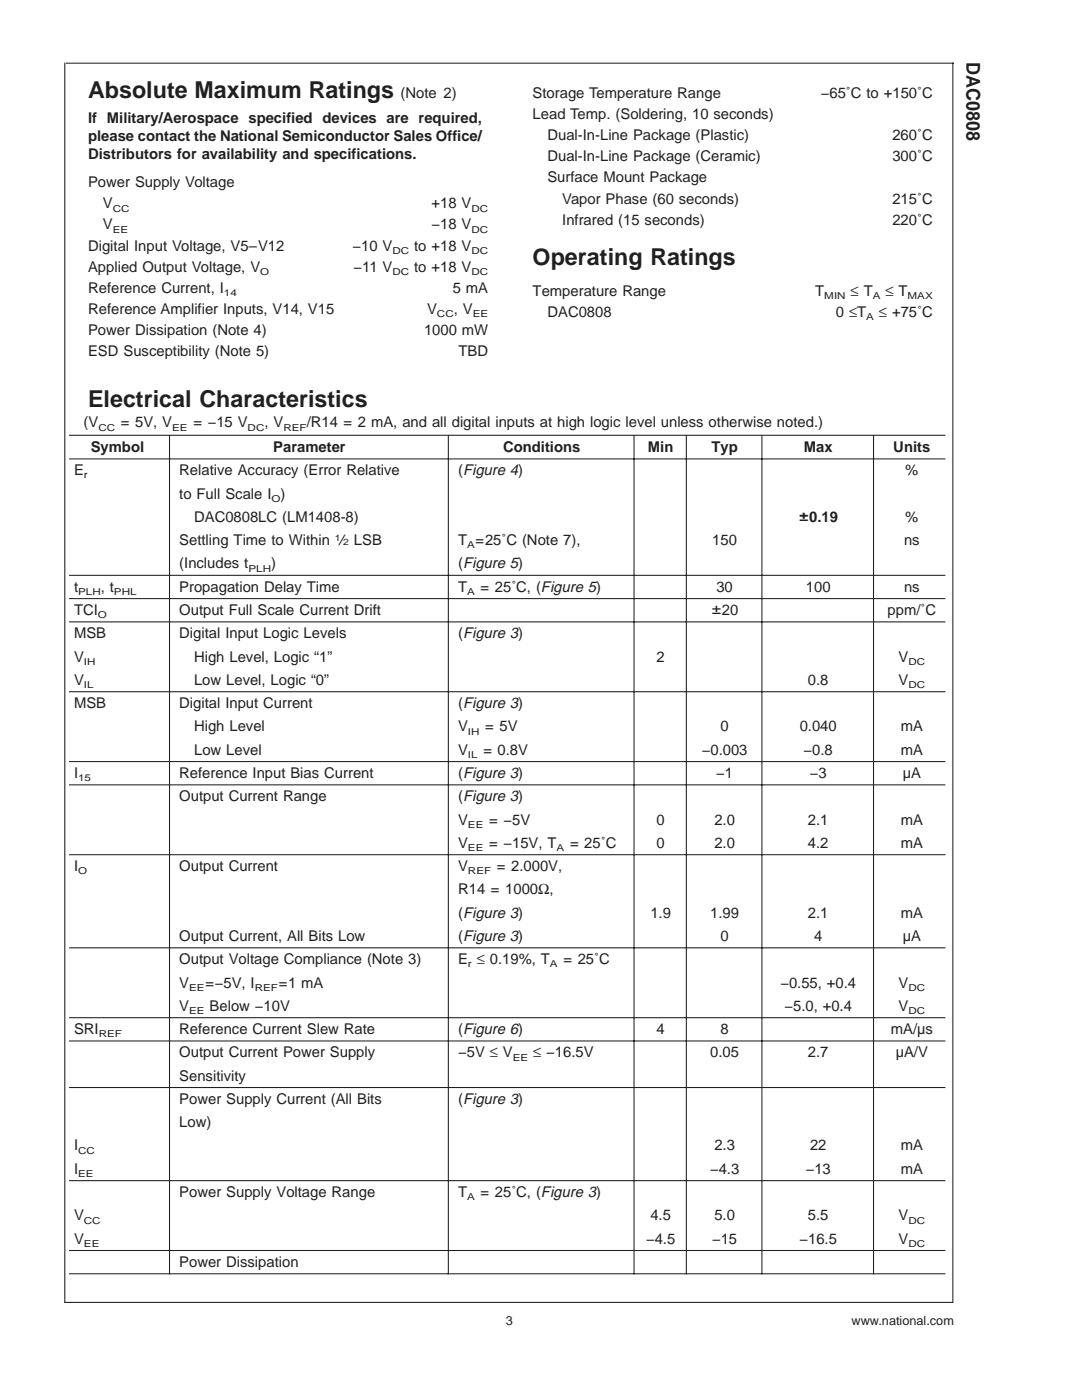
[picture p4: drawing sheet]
<svg xmlns="http://www.w3.org/2000/svg" width="216mm" height="279mm" viewBox="0 0 216 279" stroke-linecap="round" stroke-linejoin="round" font-family="sans-serif">
<defs><g id="words">
<g font-size="4.6" fill="#231f20">
<text x="17.6" y="19.5">Absolute Maximum Ratings</text>
<text x="106.3" y="52.9">Operating Ratings</text>
<text x="17.6" y="81.3">Electrical Characteristics</text>
</g>
<text font-size="3.8" fill="#231f20" x="192.9" y="12.3" transform="rotate(90 192.9 12.3)">DAC0808</text>
<g font-size="3.3" fill="#231f20">
<text x="159.4" y="104">±0.19</text>
<text x="142" y="122.6">±20</text>
</g>
<g font-size="3" fill="#231f20">
<text x="79.9" y="19.5">(Note 2)</text>
<text x="106.3" y="19.5">Storage Temperature Range</text>
<text x="106.3" y="23.7">Lead Temp. (Soldering, 10 seconds)</text>
<text x="163.8" y="19.5">−65˚C to +150˚C</text>
<text x="17.6" y="24.5">If Military/Aerospace specified devices are required,</text>
<text x="17.6" y="28.1">please contact the National Semiconductor Sales Office/</text>
<text x="109.2" y="27.9">Dual-In-Line Package (Plastic)</text>
<text x="178.1" y="27.9">260˚C</text>
<text x="17.6" y="31.6">Distributors for availability and specifications.</text>
<text x="109.2" y="32.2">Dual-In-Line Package (Ceramic)</text>
<text x="178.1" y="32.2">300˚C</text>
<text x="17.6" y="37.4">Power Supply Voltage</text>
<text x="20.5" y="41.6">V</text>
<text x="86.1" y="41.6">+18 V</text>
<text x="109.2" y="36.4">Surface Mount Package</text>
<text x="112.2" y="40.6">Vapor Phase (60 seconds)</text>
<text x="178.1" y="40.6">215˚C</text>
<text x="20.5" y="45.8">V</text>
<text x="86.1" y="45.8">−18 V</text>
<text x="112.2" y="44.8">Infrared (15 seconds)</text>
<text x="178.1" y="44.8">220˚C</text>
<text x="17.6" y="50">Digital Input Voltage, V5–V12</text>
<text x="70.3" y="50">−10 V</text>
<text x="82.6" y="50">to +18 V</text>
<text x="17.6" y="54.2">Applied Output Voltage, V</text>
<text x="17.6" y="58.5">Reference Current, I</text>
<text x="70.6" y="54.2">−11 V</text>
<text x="82.6" y="54.2">to +18 V</text>
<text x="90.4" y="58.5">5 mA</text>
<text x="106.3" y="59">Temperature Range</text>
<text x="162.7" y="59">T</text>
<text x="169.7" y="59">≤ T</text>
<text x="176.7" y="59">≤ T</text>
<text x="17.6" y="62.7">Reference Amplifier Inputs, V14, V15</text>
<text x="85.2" y="62.7">V</text>
<text x="90.5" y="62.7">, V</text>
<text x="109.2" y="63.2">DAC0808</text>
<text x="166.8" y="63.2">0 ≤T</text>
<text x="175.4" y="63.2">≤ +75˚C</text>
<text x="17.6" y="66.9">Power Dissipation (Note 4)</text>
<text x="17.6" y="71.1">ESD Susceptibility (Note 5)</text>
<text x="84.6" y="66.9">1000 mW</text>
<text x="91.5" y="71.1">TBD</text>
<text x="16.7" y="85.3">(V</text>
<text x="24.1" y="85.3">= 5V, V</text>
<text x="38.6" y="85.3">= −15 V</text>
<text x="52.8" y="85.3">, V</text>
<text x="61.2" y="85.3">/R14 = 2 mA, and all digital inputs at high logic level unless otherwise noted.)</text>
<text x="14.8" y="94.9">E</text>
<text x="18.1" y="90.2">Symbol</text>
<text x="35.8" y="94.9">Relative Accuracy (Error Relative</text>
<text x="54.5" y="90.2">Parameter</text>
<text x="91.4" y="94.9">(Figure 4)</text>
<text x="100.4" y="90.2">Conditions</text>
<text x="129.3" y="90.2">Min</text>
<text x="142" y="90.2">Typ</text>
<text x="160.4" y="90.2">Max</text>
<text x="178.3" y="90.2">Units</text>
<text x="180.6" y="94.9">%</text>
<text x="35.8" y="99.5">to Full Scale I )</text>
<text x="38.7" y="104.2">DAC0808LC (LM1408-8)</text>
<text x="180.6" y="104.2">%</text>
<text x="35.8" y="113.4">(Includes t</text>
<text x="35.8" y="108.8">Settling Time to Within</text>
<text x="54.1" y="113.4">)</text>
<text x="68" y="108.8">⁄ LSB</text>
<text x="91.4" y="113.4">(Figure 5)</text>
<text x="91.4" y="108.8">T =25˚C (Note 7),</text>
<text x="142.1" y="108.8">150</text>
<text x="180.4" y="108.8">ns</text>
<text x="14.8" y="118.1">t</text>
<text x="20.1" y="118.1">, t</text>
<text x="35.8" y="118.1">Propagation Delay Time</text>
<text x="91.4" y="118.1">T</text>
<text x="95.9" y="118.1">= 25˚C, (Figure 5)</text>
<text x="143" y="118.1">30</text>
<text x="160.8" y="118.1">100</text>
<text x="180.4" y="118.1">ns</text>
<text x="14.8" y="122.7">TCI</text>
<text x="35.8" y="122.7">Output Full Scale Current Drift</text>
<text x="177.1" y="122.7">ppm/˚C</text>
<text x="14.8" y="127.4">MSB</text>
<text x="35.8" y="127.4">Digital Input Logic Levels</text>
<text x="91.4" y="127.4">(Figure 3)</text>
<text x="14.8" y="136.7">V</text>
<text x="14.8" y="132">V</text>
<text x="38.7" y="132">High Level, Logic “1”</text>
<text x="38.7" y="136.7">Low Level, Logic “0”</text>
<text x="131" y="132">2</text>
<text x="161.2" y="136.7">0.8</text>
<text x="179.3" y="136.7">V</text>
<text x="179.3" y="132">V</text>
<text x="14.8" y="141.3">MSB</text>
<text x="35.8" y="141.3">Digital Input Current</text>
<text x="91.4" y="141.3">(Figure 3)</text>
<text x="38.7" y="146">High Level</text>
<text x="91.4" y="146">V</text>
<text x="96.8" y="146">= 5V</text>
<text x="143.8" y="146">0</text>
<text x="159.6" y="146">0.040</text>
<text x="179.7" y="146">mA</text>
<text x="14.8" y="155.3">I</text>
<text x="35.8" y="155.3">Reference Input Bias Current</text>
<text x="38.7" y="150.6">Low Level</text>
<text x="91.4" y="155.3">(Figure 3)</text>
<text x="91.4" y="150.6">V</text>
<text x="96.4" y="150.6">= 0.8V</text>
<text x="140" y="150.6">−0.003</text>
<text x="142.9" y="155.3">−1</text>
<text x="160.4" y="150.6">−0.8</text>
<text x="161.6" y="155.3">−3</text>
<text x="179.7" y="150.6">mA</text>
<text x="180.1" y="155.3">µA</text>
<text x="35.8" y="159.9">Output Current Range</text>
<text x="91.4" y="159.9">(Figure 3)</text>
<text x="91.4" y="164.6">V</text>
<text x="97.6" y="164.6">= −5V</text>
<text x="131" y="164.6">0</text>
<text x="142.5" y="164.6">2.0</text>
<text x="161.2" y="164.6">2.1</text>
<text x="179.7" y="164.6">mA</text>
<text x="14.8" y="173.8">I</text>
<text x="35.8" y="173.8">Output Current</text>
<text x="91.4" y="173.8">V</text>
<text x="91.4" y="169.2">V</text>
<text x="97.6" y="169.2">= −15V, T</text>
<text x="99.2" y="173.8">= 2.000V,</text>
<text x="113.7" y="169.2">= 25˚C</text>
<text x="131" y="169.2">0</text>
<text x="142.5" y="169.2">2.0</text>
<text x="161.2" y="169.2">4.2</text>
<text x="179.7" y="169.2">mA</text>
<text x="91.4" y="178.5">R14 = 1000Ω,</text>
<text x="91.4" y="183.1">(Figure 3)</text>
<text x="129.8" y="183.1">1.9</text>
<text x="141.7" y="183.1">1.99</text>
<text x="161.2" y="183.1">2.1</text>
<text x="179.7" y="183.1">mA</text>
<text x="35.8" y="187.8">Output Current, All Bits Low</text>
<text x="91.4" y="187.8">(Figure 3)</text>
<text x="143.8" y="187.8">0</text>
<text x="162.4" y="187.8">4</text>
<text x="180.1" y="187.8">µA</text>
<text x="35.8" y="192.4">Output Voltage Compliance (Note 3)</text>
<text x="35.8" y="197.1">V</text>
<text x="41" y="197.1">=−5V, I</text>
<text x="55.6" y="197.1">=1 mA</text>
<text x="91.4" y="192.4">E ≤ 0.19%, T</text>
<text x="112.4" y="192.4">= 25˚C</text>
<text x="155.7" y="197.1">−0.55, +0.4</text>
<text x="179.3" y="197.1">V</text>
<text x="35.8" y="201.7">V</text>
<text x="41.8" y="201.7">Below −10V</text>
<text x="156.5" y="201.7">−5.0, +0.4</text>
<text x="179.3" y="201.7">V</text>
<text x="14.8" y="206.4">SRI</text>
<text x="35.8" y="206.4">Reference Current Slew Rate</text>
<text x="91.4" y="206.4">(Figure 6)</text>
<text x="131" y="206.4">4</text>
<text x="143.8" y="206.4">8</text>
<text x="177.8" y="206.4">mA/µs</text>
<text x="35.8" y="211">Output Current Power Supply</text>
<text x="35.8" y="215.7">Sensitivity</text>
<text x="91.4" y="211">−5V ≤ V</text>
<text x="106.4" y="211">≤ −16.5V</text>
<text x="141.7" y="211">0.05</text>
<text x="161.2" y="211">2.7</text>
<text x="178.7" y="211">µA/V</text>
<text x="35.8" y="220.3">Power Supply Current (All Bits</text>
<text x="91.4" y="220.3">(Figure 3)</text>
<text x="35.8" y="225">Low)</text>
<text x="14.8" y="229.6">I</text>
<text x="142.5" y="229.6">2.3</text>
<text x="161.6" y="229.6">22</text>
<text x="179.7" y="229.6">mA</text>
<text x="14.8" y="234.3">I</text>
<text x="35.8" y="238.9">Power Supply Voltage Range</text>
<text x="91.4" y="238.9">T</text>
<text x="95.9" y="238.9">= 25˚C, (Figure 3)</text>
<text x="141.7" y="234.3">−4.3</text>
<text x="160.8" y="234.3">−13</text>
<text x="179.7" y="234.3">mA</text>
<text x="14.8" y="243.5">V</text>
<text x="129.8" y="243.5">4.5</text>
<text x="142.5" y="243.5">5.0</text>
<text x="161.2" y="243.5">5.5</text>
<text x="179.3" y="243.5">V</text>
<text x="14.8" y="248.2">V</text>
<text x="128.9" y="248.2">−4.5</text>
<text x="142.1" y="248.2">−15</text>
<text x="159.5" y="248.2">−16.5</text>
<text x="179.3" y="248.2">V</text>
<text x="35.8" y="252.8">Power Dissipation</text>
</g>
<g font-size="2.5" fill="#231f20">
<text x="100.9" y="264.5">3</text>
<text x="169.9" y="264.5">www.national.com</text>
</g>
<g font-size="1.9" fill="#231f20">
<text x="22.5" y="42.2">CC</text>
<text x="22.5" y="46.4">EE</text>
<text x="94.1" y="42.2">DC</text>
<text x="94.1" y="46.4">DC</text>
<text x="78.3" y="50.7">DC</text>
<text x="94.1" y="50.7">DC</text>
<text x="44.7" y="59.1">14</text>
<text x="51.9" y="54.9">O</text>
<text x="78.3" y="54.9">DC</text>
<text x="94.1" y="54.9">DC</text>
<text x="164.5" y="59.6">MIN</text>
<text x="174.1" y="59.6">A</text>
<text x="181.1" y="59.6">MAX</text>
<text x="87.2" y="63.3">CC</text>
<text x="94.3" y="63.3">EE</text>
<text x="172.9" y="63.8">A</text>
<text x="19.6" y="85.9">CC</text>
<text x="34.4" y="85.9">EE</text>
<text x="49.4" y="85.9">DC</text>
<text x="56.5" y="85.9">REF</text>
<text x="16.7" y="95.5">r</text>
<text x="54.2" y="100.1">O</text>
<text x="93.2" y="109.4">A</text>
<text x="15.6" y="118.7">PLH</text>
<text x="22.7" y="118.7">PHL</text>
<text x="49.6" y="114.1">PLH</text>
<text x="93.2" y="118.7">A</text>
<text x="19.5" y="123.4">O</text>
<text x="16.7" y="132.7">IH</text>
<text x="16.7" y="137.3">IL</text>
<text x="181.3" y="132.7">DC</text>
<text x="181.3" y="137.3">DC</text>
<text x="93.4" y="146.6">IH</text>
<text x="15.6" y="155.9">15</text>
<text x="93.4" y="151.3">IL</text>
<text x="93.4" y="165.2">EE</text>
<text x="93.4" y="169.8">EE</text>
<text x="111.1" y="169.8">A</text>
<text x="15.6" y="174.5">O</text>
<text x="93.4" y="174.5">REF</text>
<text x="37.7" y="197.7">EE</text>
<text x="50.8" y="197.7">REF</text>
<text x="93.4" y="193.1">r</text>
<text x="109.7" y="193.1">A</text>
<text x="181.3" y="197.7">DC</text>
<text x="37.7" y="202.4">EE</text>
<text x="181.3" y="202.4">DC</text>
<text x="19.7" y="207">REF</text>
<text x="102.3" y="211.7">EE</text>
<text x="15.6" y="230.2">CC</text>
<text x="15.6" y="234.9">EE</text>
<text x="93.2" y="239.5">A</text>
<text x="16.7" y="244.2">CC</text>
<text x="181.3" y="244.2">DC</text>
<text x="16.7" y="248.8">EE</text>
<text x="181.3" y="248.8">DC</text>
</g>
<g font-size="1.8" fill="#231f20">
<text x="66.8" y="108">1</text>
<text x="68.5" y="108.8">2</text>
</g>
</g></defs>
<g fill="none" stroke="#231f20" stroke-width=".21">
<path d="M12.9 12.5v247.5M13.1 12.6h177.2M190.1 12.5v247.5M13.8 86.9h174.8M13.8 91.6h174.8M33.8 87v167.3M89.5 87v167.3M126.5 87v167.3M136.9 87v167.3M152 87v167.3M174.3 87v167.3M13.8 114.8h174.8"/>
<path d="M13.8 119.5h174.8M13.8 124.1h174.8M13.8 138.1h174.8M13.8 152h174.8M13.8 156.6h174.8M13.8 170.6h174.8M13.8 189.2h174.8M13.8 203.1h174.8M13.8 207.7h174.8M13.8 217h174.8M13.8 235.6h174.8M12.9 259.9h177.2"/>
<path d="M13.8 254.2h174.8M13.8 249.6h174.8"/>
</g>
<use href="#words"/>
</svg>
